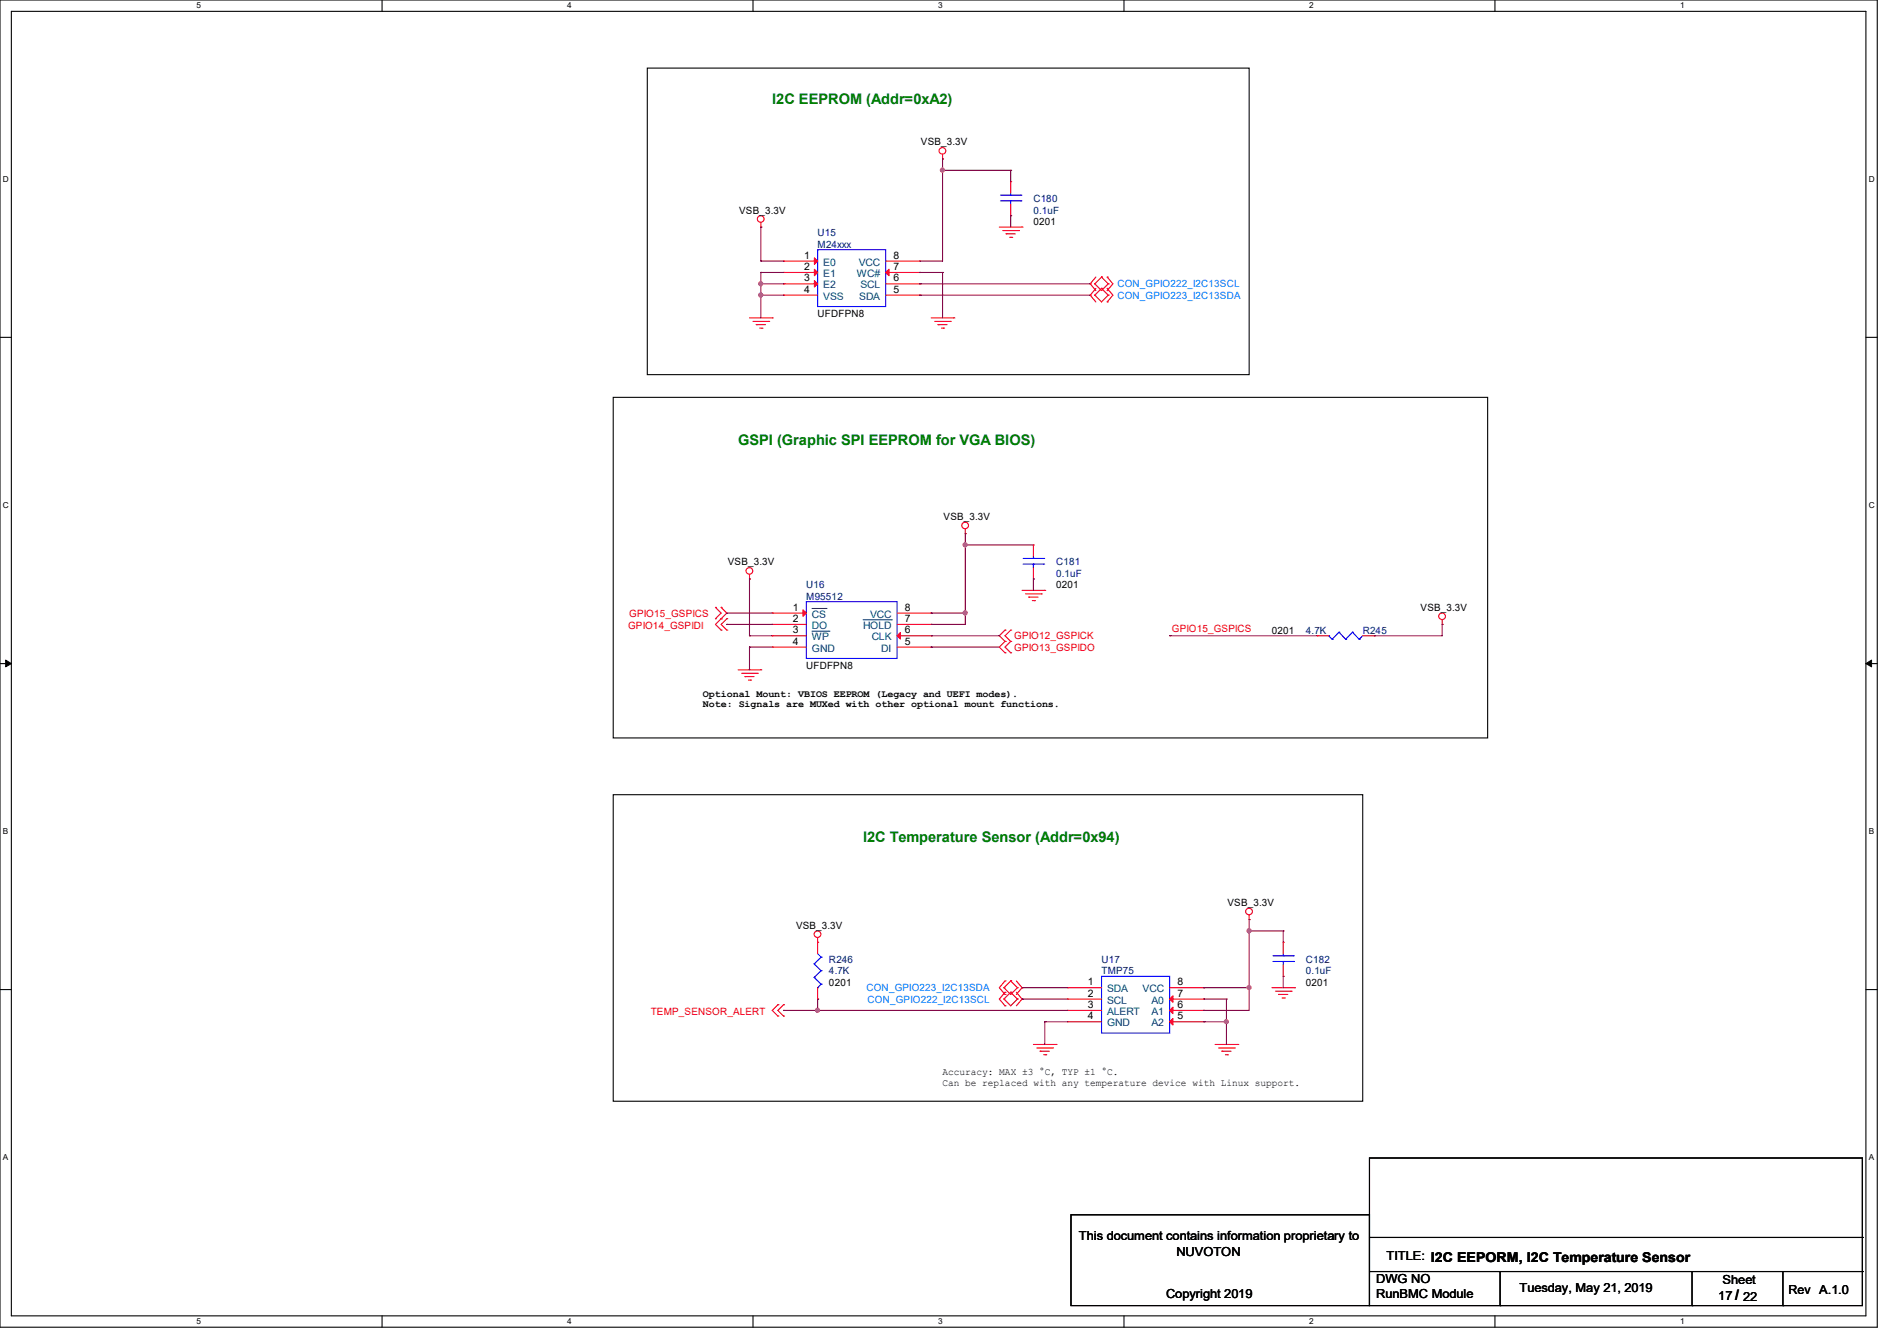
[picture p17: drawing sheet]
<svg xmlns="http://www.w3.org/2000/svg" width="297mm" height="210mm" viewBox="0 0 297 210" stroke-linecap="round" stroke-linejoin="round" font-family="sans-serif">
<defs><g id="words">
<g font-size="2.3" fill="#008000">
<text x="120.9" y="16.3">I2C EEPROM (Addr=0xA2)</text>
<text x="115.6" y="69.7">GSPI (Graphic SPI EEPROM for VGA BIOS)</text>
<text x="135.1" y="131.9">I2C Temperature Sensor (Addr=0x94)</text>
</g>
<text font-size="2.3" x="271.7" y="203.6">/</text>
<g font-size="1.9">
<text x="168.9" y="194.1">This document contains information proprietary to</text>
<text x="184.2" y="196.6">NUVOTON</text>
<text x="217.1" y="197.4">TITLE: I2C EEPORM, I2C Temperature Sensor</text>
<text x="182.6" y="203.2">Copyright 2019</text>
<text x="215.5" y="200.9">DWG NO</text>
<text x="215.5" y="203.2">RunBMC Module</text>
<text x="237.9" y="202.4">Tuesday, May 21, 2019</text>
<text x="269" y="203.6">17</text>
<text x="269.7" y="201.1">Sheet</text>
<text x="272.9" y="203.8">22</text>
<text x="280" y="202.7">Rev A.1.0</text>
</g>
<g font-size="1.6">
<text x="144.2" y="22.8">VSB_3.3V</text>
<text x="115.7" y="33.4">VSB_3.3V</text>
<text x="161.8" y="35.2">0201</text>
<text x="125.9" y="40.5">1</text>
<text x="139.9" y="40.5">8</text>
<text x="125.9" y="42.3">2</text>
<text x="125.9" y="44.1">3</text>
<text x="125.9" y="45.8">4</text>
<text x="139.9" y="45.8">5</text>
<text x="139.9" y="44.1">6</text>
<text x="139.9" y="42.3">7</text>
<text x="128" y="49.6">UFDFPN8</text>
<text x="147.7" y="81.4">VSB_3.3V</text>
<text x="114" y="88.6">VSB_3.3V</text>
<text x="124.1" y="95.6">1</text>
<text x="141.7" y="95.6">8</text>
<text x="165.4" y="92.1">0201</text>
<text x="222.4" y="95.7">VSB_3.3V</text>
<text x="124.1" y="97.4">2</text>
<text x="124.1" y="99.2">3</text>
<text x="124.1" y="101">4</text>
<text x="141.7" y="101">5</text>
<text x="141.7" y="99.2">6</text>
<text x="141.7" y="97.4">7</text>
<text x="199.1" y="99.2">0201</text>
<text x="126.2" y="104.7">UFDFPN8</text>
<text x="110.1" y="109.2">Optional Mount: VBIOS EEPROM (Legacy and UEFI modes).</text>
<text x="110.1" y="110.7">Note: Signals are MUXed with other optional mount functions.</text>
<text x="192.2" y="141.9">VSB_3.3V</text>
<text x="124.6" y="145.5">VSB_3.3V</text>
<text x="129.8" y="154.3">0201</text>
<text x="170.3" y="154.3">1</text>
<text x="184.4" y="154.3">8</text>
<text x="204.5" y="154.3">0201</text>
<text x="170.3" y="156.1">2</text>
<text x="170.3" y="157.9">3</text>
<text x="170.3" y="159.6">4</text>
<text x="184.4" y="159.6">5</text>
<text x="184.4" y="157.9">6</text>
<text x="184.4" y="156.1">7</text>
<text x="147.6" y="168.4">Accuracy: MAX ±3 °C, TYP ±1 °C.</text>
<text x="147.6" y="170.1">Can be replaced with any temperature device with Linux support.</text>
</g>
<g font-size="1.6" fill="#000080">
<text x="161.8" y="31.7">C180</text>
<text x="161.8" y="33.4">0.1uF</text>
<text x="128" y="37">U15</text>
<text x="128" y="38.8">M24xxx</text>
<text x="165.4" y="88.6">C181</text>
<text x="126.2" y="92.1">U16</text>
<text x="126.2" y="93.9">M95512</text>
<text x="165.4" y="90.3">0.1uF</text>
<text x="204.5" y="99.2">4.7K</text>
<text x="213.4" y="99.2">R245</text>
<text x="129.8" y="150.8">R246</text>
<text x="129.8" y="152.6">4.7K</text>
<text x="172.5" y="150.8">U17</text>
<text x="172.5" y="152.6">TMP75</text>
<text x="204.5" y="150.8">C182</text>
<text x="204.5" y="152.6">0.1uF</text>
</g>
<g font-size="1.6" fill="#004080">
<text x="128.9" y="41.6">E0</text>
<text x="134.4" y="41.6">VCC</text>
<text x="128.9" y="43.4">E1</text>
<text x="128.9" y="45.2">E2</text>
<text x="128.9" y="46.9">VSS</text>
<text x="134.2" y="43.4">WC#</text>
<text x="134.5" y="46.9">SDA</text>
<text x="134.7" y="45.2">SCL</text>
<text x="127.1" y="96.7">CS</text>
<text x="127.1" y="98.5">DO</text>
<text x="127.1" y="100.3">WP</text>
<text x="135.1" y="98.5">HOLD</text>
<text x="136.2" y="96.7">VCC</text>
<text x="136.5" y="100.3">CLK</text>
<text x="127.1" y="102.1">GND</text>
<text x="138" y="102.1">DI</text>
<text x="173.4" y="155.4">SDA</text>
<text x="178.9" y="155.4">VCC</text>
<text x="173.4" y="157.2">SCL</text>
<text x="173.4" y="159">ALERT</text>
<text x="173.4" y="160.7">GND</text>
<text x="180.3" y="160.7">A2</text>
<text x="180.3" y="159">A1</text>
<text x="180.3" y="157.2">A0</text>
</g>
<g font-size="1.6" fill="#0080ff">
<text x="175" y="45">CON_GPIO222_I2C13SCL</text>
<text x="175" y="46.8">CON_GPIO223_I2C13SDA</text>
<text x="135.7" y="155.2">CON_GPIO223_I2C13SDA</text>
<text x="135.8" y="157">CON_GPIO222_I2C13SCL</text>
</g>
<g font-size="1.6" fill="#f00">
<text x="98.3" y="98.5">GPIO14_GSPIDI</text>
<text x="98.5" y="96.6">GPIO15_GSPICS</text>
<text x="158.8" y="100.1">GPIO12_GSPICK</text>
<text x="158.8" y="101.9">GPIO13_GSPIDO</text>
<text x="183.5" y="99">GPIO15_GSPICS</text>
<text x="101.9" y="159">TEMP_SENSOR_ALERT</text>
</g>
<g font-size="1.3">
<text x="30.8" y="1.3">5</text>
<text x="88.8" y="1.3">4</text>
<text x="146.9" y="1.3">3</text>
<text x="205" y="1.3">2</text>
<text x="263.1" y="1.3">1</text>
<text x=".5" y="28.4">D</text>
<text x="292.6" y="28.4">D</text>
<text x=".5" y="79.5">C</text>
<text x="292.6" y="79.5">C</text>
<text x=".5" y="130.6">B</text>
<text x="292.6" y="130.6">B</text>
<text x=".5" y="181.7">A</text>
<text x="292.6" y="181.7">A</text>
<text x="30.8" y="207.4">5</text>
<text x="88.8" y="207.4">4</text>
<text x="146.9" y="207.4">3</text>
<text x="205" y="207.4">2</text>
<text x="263.1" y="207.4">1</text>
</g>
</g></defs>
<path d="M0 0h293.9v207.9h-293.9zM1.8 1.8h290.3v204.3h-290.3z" fill="none" stroke="#000" stroke-width=".17"/>
<g fill="#fff">
<path d="M30.8 .2h.7v1.4h-.7z"/>
<path d="M30.8 206.2h.7v1.4h-.7z"/>
</g>
<path d="M59.8 0v1.8M59.8 206.1v1.8" fill="none" stroke="#000" stroke-width=".17"/>
<g fill="#fff">
<path d="M88.8 .2h.7v1.4h-.7z"/>
<path d="M88.8 206.2h.7v1.4h-.7z"/>
</g>
<path d="M117.9 0v1.8M117.9 206.1v1.8" fill="none" stroke="#000" stroke-width=".17"/>
<g fill="#fff">
<path d="M146.9 .2h.7v1.4h-.7z"/>
<path d="M146.9 206.2h.7v1.4h-.7z"/>
</g>
<path d="M176 0v1.8M176 206.1v1.8" fill="none" stroke="#000" stroke-width=".17"/>
<g fill="#fff">
<path d="M205 .2h.7v1.4h-.7z"/>
<path d="M205 206.2h.7v1.4h-.7z"/>
</g>
<path d="M234.1 0v1.8M234.1 206.1v1.8" fill="none" stroke="#000" stroke-width=".17"/>
<g fill="#fff">
<path d="M263.1 .2h.6v1.4h-.6z"/>
<path d="M263.1 206.2h.6v1.4h-.6z"/>
<path d="M.5 27.3h.9v1.4h-.9z"/>
<path d="M292.6 27.3h.9v1.4h-.9z"/>
<path d="M.5 78.4h.9v1.4h-.9z"/>
<path d="M292.6 78.4h.9v1.4h-.9z"/>
</g>
<path d="M0 52.8h1.8M292.1 52.8h1.8" fill="none" stroke="#000" stroke-width=".17"/>
<g fill="#fff">
<path d="M.5 129.5h.8v1.4h-.8z"/>
<path d="M292.6 129.5h.8v1.4h-.8z"/>
</g>
<path d="M0 103.9h1.8M292.1 103.9h1.8" fill="none" stroke="#000" stroke-width=".17"/>
<path d="M.9 103.4l.9 .5-.9 .5zM292.1 103.9l.9-.5v1z" fill="#000" stroke="#000" stroke-width=".16"/>
<g fill="#fff">
<path d="M.5 180.5h.8v1.4h-.8z"/>
<path d="M292.6 180.5h.8v1.4h-.8z"/>
</g>
<g fill="none" stroke="#000" stroke-width=".17">
<path d="M101.3 10.7h94.3v48h-94.3zM96 62.2h136.9v53.4h-136.9zM96 124.5h117.4v48h-117.4zM0 155h1.8M292.1 155h1.8M167.7 190.2h46.7v14.3h-46.7zM214.4 181.4h77.2v23.1h-77.2zM214.4 199.1h77.2M214.4 193.8h77.2M234.9 199.1v5.4M264.9 199.1v5.4M279.1 199.1v5.4"/>
<path d="M291.6 199.1h.1M291.6 193.8h.1M234.9 204.5h.1M264.9 204.5h.1M279.1 204.5h.1"/>
</g>
<g fill="none" stroke="#f00" stroke-width=".17">
<path d="M119.1 35.6h.1M119.1 34.8v.8M147.6 24.9h.1M147.6 24.2v.7M156.5 35.6h3.5M157 36.1h2.5M157.5 36.6h.1M157.5 36.6h1.5M158.1 37.2h.3M158.2 28.4h.1M158.2 33.8h.1M158.2 28.4v1.8"/>
<path d="M158.2 32v1.8M158.4 37.2h.1M159.5 36.1h.1M160 35.6h.1M117.3 49.8h3.6M117.9 50.3h2.5M118.4 50.8h.1M118.4 50.8h1.4M119 51.4h.3M119.3 51.4h.1M120.4 50.3h.1M120.9 49.8h.1"/>
<path d="M122.7 40.9h.1M122.7 42.7h.1M122.7 44.4h.1M122.7 46.2h.1M122.7 40.9h5.3M122.7 42.7h5.3M122.7 44.4h5.3M122.7 46.2h5.3M138.7 40.9h5.3M138.7 42.7h5.3M138.7 44.4h5.3M138.7 46.2h5.3"/>
<path d="M144 46.2h.1M144 44.4h.1M144 42.7h.1M144 40.9h.1M145.8 49.8h3.6M146.3 50.3h2.5M146.9 50.8h.1M146.9 50.8h1.4M147.4 51.4h.3M147.7 51.4h.1M148.8 50.3h.1M149.4 49.8h.1"/>
<path d="M170.7 44.4h.1M170.7 46.2h.1M170.7 44.4l.9 1.1M170.7 46.2l.9 1.1M171.4 44.4h.1M171.4 46.2h.1M171.4 44.4l1.1 1.1 1-1.1M171.4 46.2l1.1 1.1 1-1.1M171.6 43.4l-.9 1M171.6 45.2l-.9 1M172.5 43.4h.1M172.5 45.2h.1"/>
<path d="M172.5 43.4l1 1M172.5 43.4l-1.1 1M172.5 45.2l1 1M172.5 45.2l-1.1 1M173.4 45.5h.1M173.4 43.4h.1M173.4 47.3h.1M173.4 45.2h.1M173.4 43.4l.8 1-.8 1.1M173.4 45.2l.8 1-.8 1.1M173.5 44.4h.1M173.5 46.2h.1"/>
<path d="M112 96.9h.1M112 95.1h.1M112 95.1l.9 .9-.9 .9M112.9 95.1h.1M112.9 96.9h.1M112.9 98.7h.1M112.9 95.1l.9 .9-1.8 1.8 .9 .9M113.8 96.9h.1M113.8 98.7h.1M113.8 96.9l-.9 .9 .9 .9M117.3 90.7h.1M117.3 90v.7"/>
<path d="M120.9 96h.1M120.9 97.8h.1M120.9 99.6h.1M120.9 96h5.3M120.9 97.8h5.3M120.9 99.6h5.3M140.5 96h5.3M140.5 97.8h5.3M140.5 99.6h5.3M145.8 99.6h.1M145.8 97.8h.1M145.8 96h.1"/>
<path d="M151.1 83.6h.1M151.1 82.8v.8M157.4 98.7h.1M157.4 98.7l-.9 .9 .9 .9M158.2 98.7h.1M158.2 98.7l-.8 .9 .8 .9M160 92.5h3.6M160.6 93h2.4M161.1 93.5h.1M161.1 93.5h1.4M161.6 94.1h.4M161.8 85.3h.1"/>
<path d="M161.8 90.7h.1M161.8 85.3v1.8M161.8 88.9v1.8M162 94.1h.1M163 93h.1M163.6 92.5h.1M206.2 99.6h.1M206.2 99.6h1.8M213.4 99.6h1.7M215.1 99.6h.1M225.8 97.8h.1M225.8 97.1v.7"/>
<path d="M115.6 104.9h3.5M116.1 105.5h2.5M116.6 106h.1M116.6 106h1.5M117.2 106.5h.3M117.5 106.5h.1M118.6 105.5h.1M119.1 104.9h.1M120.9 101.3h.1M120.9 101.3h5.3M140.5 101.3h5.3M145.8 101.3h.1"/>
<path d="M157.4 100.5h.1M157.4 102.2h.1M157.4 100.5l-.9 .8 .9 .9M158.2 100.5h.1M158.2 102.2h.1M158.2 100.5l-.8 .8 .8 .9M121.8 157.4h.1M121.8 159.1h.1M121.8 157.4l-.9 .8 .9 .9M122.7 157.4h.1M122.7 159.1h.1M122.7 157.4l-.9 .8 .9 .9"/>
<path d="M128 147.6h.1M128 156.5h.1M128 146.9v2.5M128 154.7v1.8M157.2 156.5h.1M157.2 154.7h.1M157.2 156.5l1 1 1.1-1M157.2 154.7l1 1 1.1-1M157.4 157.5h.1M157.4 155.4h.1M157.4 155.7h.1M157.4 153.6h.1"/>
<path d="M157.4 155.4l-.9 1.1 .9 1M157.4 153.6l-.9 1.1 .9 1M158.2 155.4h.1M158.2 153.6h.1M158.2 155.4l-1 1.1M158.2 155.4l1.1 1.1M158.2 153.6l-1 1.1M158.2 153.6l1.1 1.1M159.1 155.4l.9 1.1M159.1 153.6l.9 1.1M159.3 156.5h.1M159.3 154.7h.1"/>
<path d="M160 156.5h.1M160 154.7h.1M160 156.5l-.9 1M160 154.7l-.9 1M167.1 154.7h.1M167.1 156.5h.1M167.1 158.2h.1M167.1 154.7h5.4M167.1 156.5h5.4M167.1 158.2h5.4M183.1 154.7h5.4M183.1 156.5h5.4"/>
<path d="M183.1 158.2h5.4M188.5 158.2h.1M188.5 156.5h.1M188.5 154.7h.1M195.6 144h.1M195.6 143.3v.7M199.1 154.7h3.6M199.7 155.2h2.4M200.2 155.7h.1M200.2 155.7h1.4M200.7 156.3h.4M200.9 147.6h.1"/>
<path d="M200.9 152.9h.1M200.9 147.6v1.8M200.9 151.1v1.8M201.1 156.3h.1M202.1 155.2h.1M202.7 154.7h.1M161.8 163.6h3.6M162.3 164.1h2.5M162.9 164.6h.1M162.9 164.6h1.4M163.4 165.2h.3M163.7 165.2h.1"/>
<path d="M164.8 164.1h.1M165.4 163.6h.1M167.1 160h.1M167.1 160h5.4M183.1 160h5.4M188.5 160h.1M190.2 163.6h3.6M190.8 164.1h2.5M191.3 164.6h.1M191.3 164.6h1.4M191.9 165.2h.3M192.2 165.2h.1"/>
<path d="M193.3 164.1h.1M193.8 163.6h.1"/>
<circle cx="119.1" cy="34.3" r=".52"/>
<circle cx="147.6" cy="23.6" r=".52"/>
<circle cx="117.3" cy="89.4" r=".52"/>
<circle cx="151.1" cy="82.3" r=".52"/>
<circle cx="225.8" cy="96.5" r=".52"/>
<circle cx="128" cy="146.3" r=".52"/>
<circle cx="195.6" cy="142.7" r=".52"/>
</g>
<g fill="none" stroke="#00f" stroke-width=".17">
<path d="M128 39.1h10.7v8.9h-10.7zM156.6 31.5h3.3M156.6 30.6h3.3M158.2 30.6h.1M158.2 31.5h.1M158.2 30.2v.4M158.2 31.5v.5M159.9 31.5h.1M159.9 30.6h.1M126.2 94.2h14.3v8.9h-14.3zM160.2 88.3h3.2M160.2 87.5h3.2"/>
<path d="M161.8 87.5h.1M161.8 88.3h.1M161.8 87.1v.4M161.8 88.3v.6M163.4 88.3h.1M163.4 87.5h.1M208 99.6h.1M208 99.6l.6 .5M209.6 99h.1M209.6 99l1.1 1.1M209.6 99l-1 1.1M211.8 99h.1"/>
<path d="M211.8 99l1 1.1M211.8 99l-1.1 1.1M213.4 99.6l-.6 .5M208.6 100.1h.1M210.7 100.1h.1M212.8 100.1h.1M127.5 151h.1M127.5 153.1h.1M127.5 151l1.1 1M127.5 153.1l1.1 1M128 154.7h.1M128 149.4l.6 .5"/>
<path d="M128.6 149.9h.1M128.6 152h.1M128.6 154.1h.1M128.6 149.9l-1.1 1.1M128.6 152l-1.1 1.1M128.6 154.1l-.6 .6M172.5 152.9h10.6v8.9h-10.6zM199.3 150.6h3.2M199.3 149.7h3.2M200.9 149.7h.1M200.9 150.6h.1M200.9 149.4v.3"/>
<path d="M200.9 150.6v.5M202.5 150.6h.1M202.5 149.7h.1"/>
</g>
<g fill="#f00" stroke="#f00" stroke-width=".17">
<path d="M125.7 95.5l.5 .5-.5 .5z"/>
<path d="M141 99.1v1l-.5-.5z"/>
<path d="M183.1 160l.5-.5v1z"/>
<path d="M183.1 158.2l.5-.5v1z"/>
<path d="M183.1 156.5l.5-.5v1z"/>
<path d="M127.5 40.4l.5 .5-.5 .5z"/>
<path d="M127.5 42.2l.5 .5-.5 .5z"/>
<path d="M127.5 43.9l.5 .5-.5 .6z"/>
<path d="M138.7 42.7l.5-.5v1z"/>
</g>
<path d="M127.1 95.3h2.2M127.1 98.8h2.7M129.3 95.3h.1M129.8 98.8h.1M135.1 97.1h4.5M139.6 97.1h.1" fill="none" stroke="#004080" stroke-width=".16"/>
<g fill="none" stroke="#800040" stroke-width=".17">
<path d="M119.1 35.6h.1M119.1 35.6v5.3M147.6 24.9h.1M147.6 26.7h.1M147.6 24.9v16h-3.6M147.6 26.7h10.6M158.2 33.8h.1M158.2 26.7h.1M158.2 26.7v1.7M158.2 33.8v1.8M119.1 40.9h.1M119.1 42.7h.1"/>
<path d="M119.1 44.4h.1M119.1 46.2h.1M119.1 40.9h3.6M119.1 42.7v7.1M119.1 42.7h3.6M119.1 44.4h3.6M119.1 46.2h3.6M144 40.9h.1M144 42.7h.1M144 44.4h.1M144 46.2h.1M144 42.7h3.6"/>
<path d="M144 44.4h26.7M144 46.2h26.7M147.6 42.7h.1M147.6 42.7v7.1M113.8 96h.1M113.8 97.8h.1M113.8 96h7.1M113.8 97.8h7.1M117.3 90.7h.1M117.3 99.6h.1M117.3 99.6h3.6M117.3 90.7v8.9"/>
<path d="M145.8 96h.1M145.8 97.8h.1M145.8 99.6h.1M145.8 96h5.3M145.8 99.6h10.7M151.1 83.6h.1M151.1 96h.1M151.1 85.3h.1M151.1 83.6v14.2h-5.3M151.1 85.3h10.7M161.8 90.7h.1M161.8 90.7v1.8"/>
<path d="M183.1 99.6h.1M183.1 99.6h23.1M215.1 99.6h.1M225.8 97.8h.1M225.8 97.8v1.8h-10.7M117.3 101.3h.1M117.3 101.3v3.6M117.3 101.3h3.6M145.8 101.3h.1M145.8 101.3h10.7M122.7 158.2h.1M122.7 158.2h44.4"/>
<path d="M128 158.2h.1M128 156.5h.1M128 156.5v1.7M160 154.7h.1M160 156.5h.1M160 154.7h7.1M160 156.5h7.1M188.5 154.7h.1M188.5 156.5h.1M188.5 158.2h.1M188.5 154.7h7.1M188.5 156.5h3.5"/>
<path d="M192 156.5h.1M192 156.5v7.1M195.6 144h.1M195.6 145.8h.1M195.6 154.7h.1M195.6 144v14.2h-7.1M195.6 145.8h5.3M200.9 152.9h.1M200.9 145.8h.1M200.9 145.8v1.8M200.9 152.9v1.8M163.6 160h.1"/>
<path d="M163.6 160h3.5M163.6 160v3.6M188.5 160h.1M188.5 160h3.5M192 160h.1"/>
</g>
<g fill="#f0f" stroke="#f0f" stroke-width=".17">
<circle cx="119.1" cy="46.2" r=".32"/>
<circle cx="119.1" cy="44.4" r=".32"/>
<circle cx="147.6" cy="26.6" r=".32"/>
<circle cx="151.1" cy="96" r=".32"/>
<circle cx="151.1" cy="85.3" r=".32"/>
<circle cx="128" cy="158.2" r=".32"/>
<circle cx="192" cy="160" r=".32"/>
<circle cx="195.6" cy="145.8" r=".32"/>
<circle cx="195.6" cy="154.7" r=".32"/>
</g>
<use href="#words"/>
</svg>
